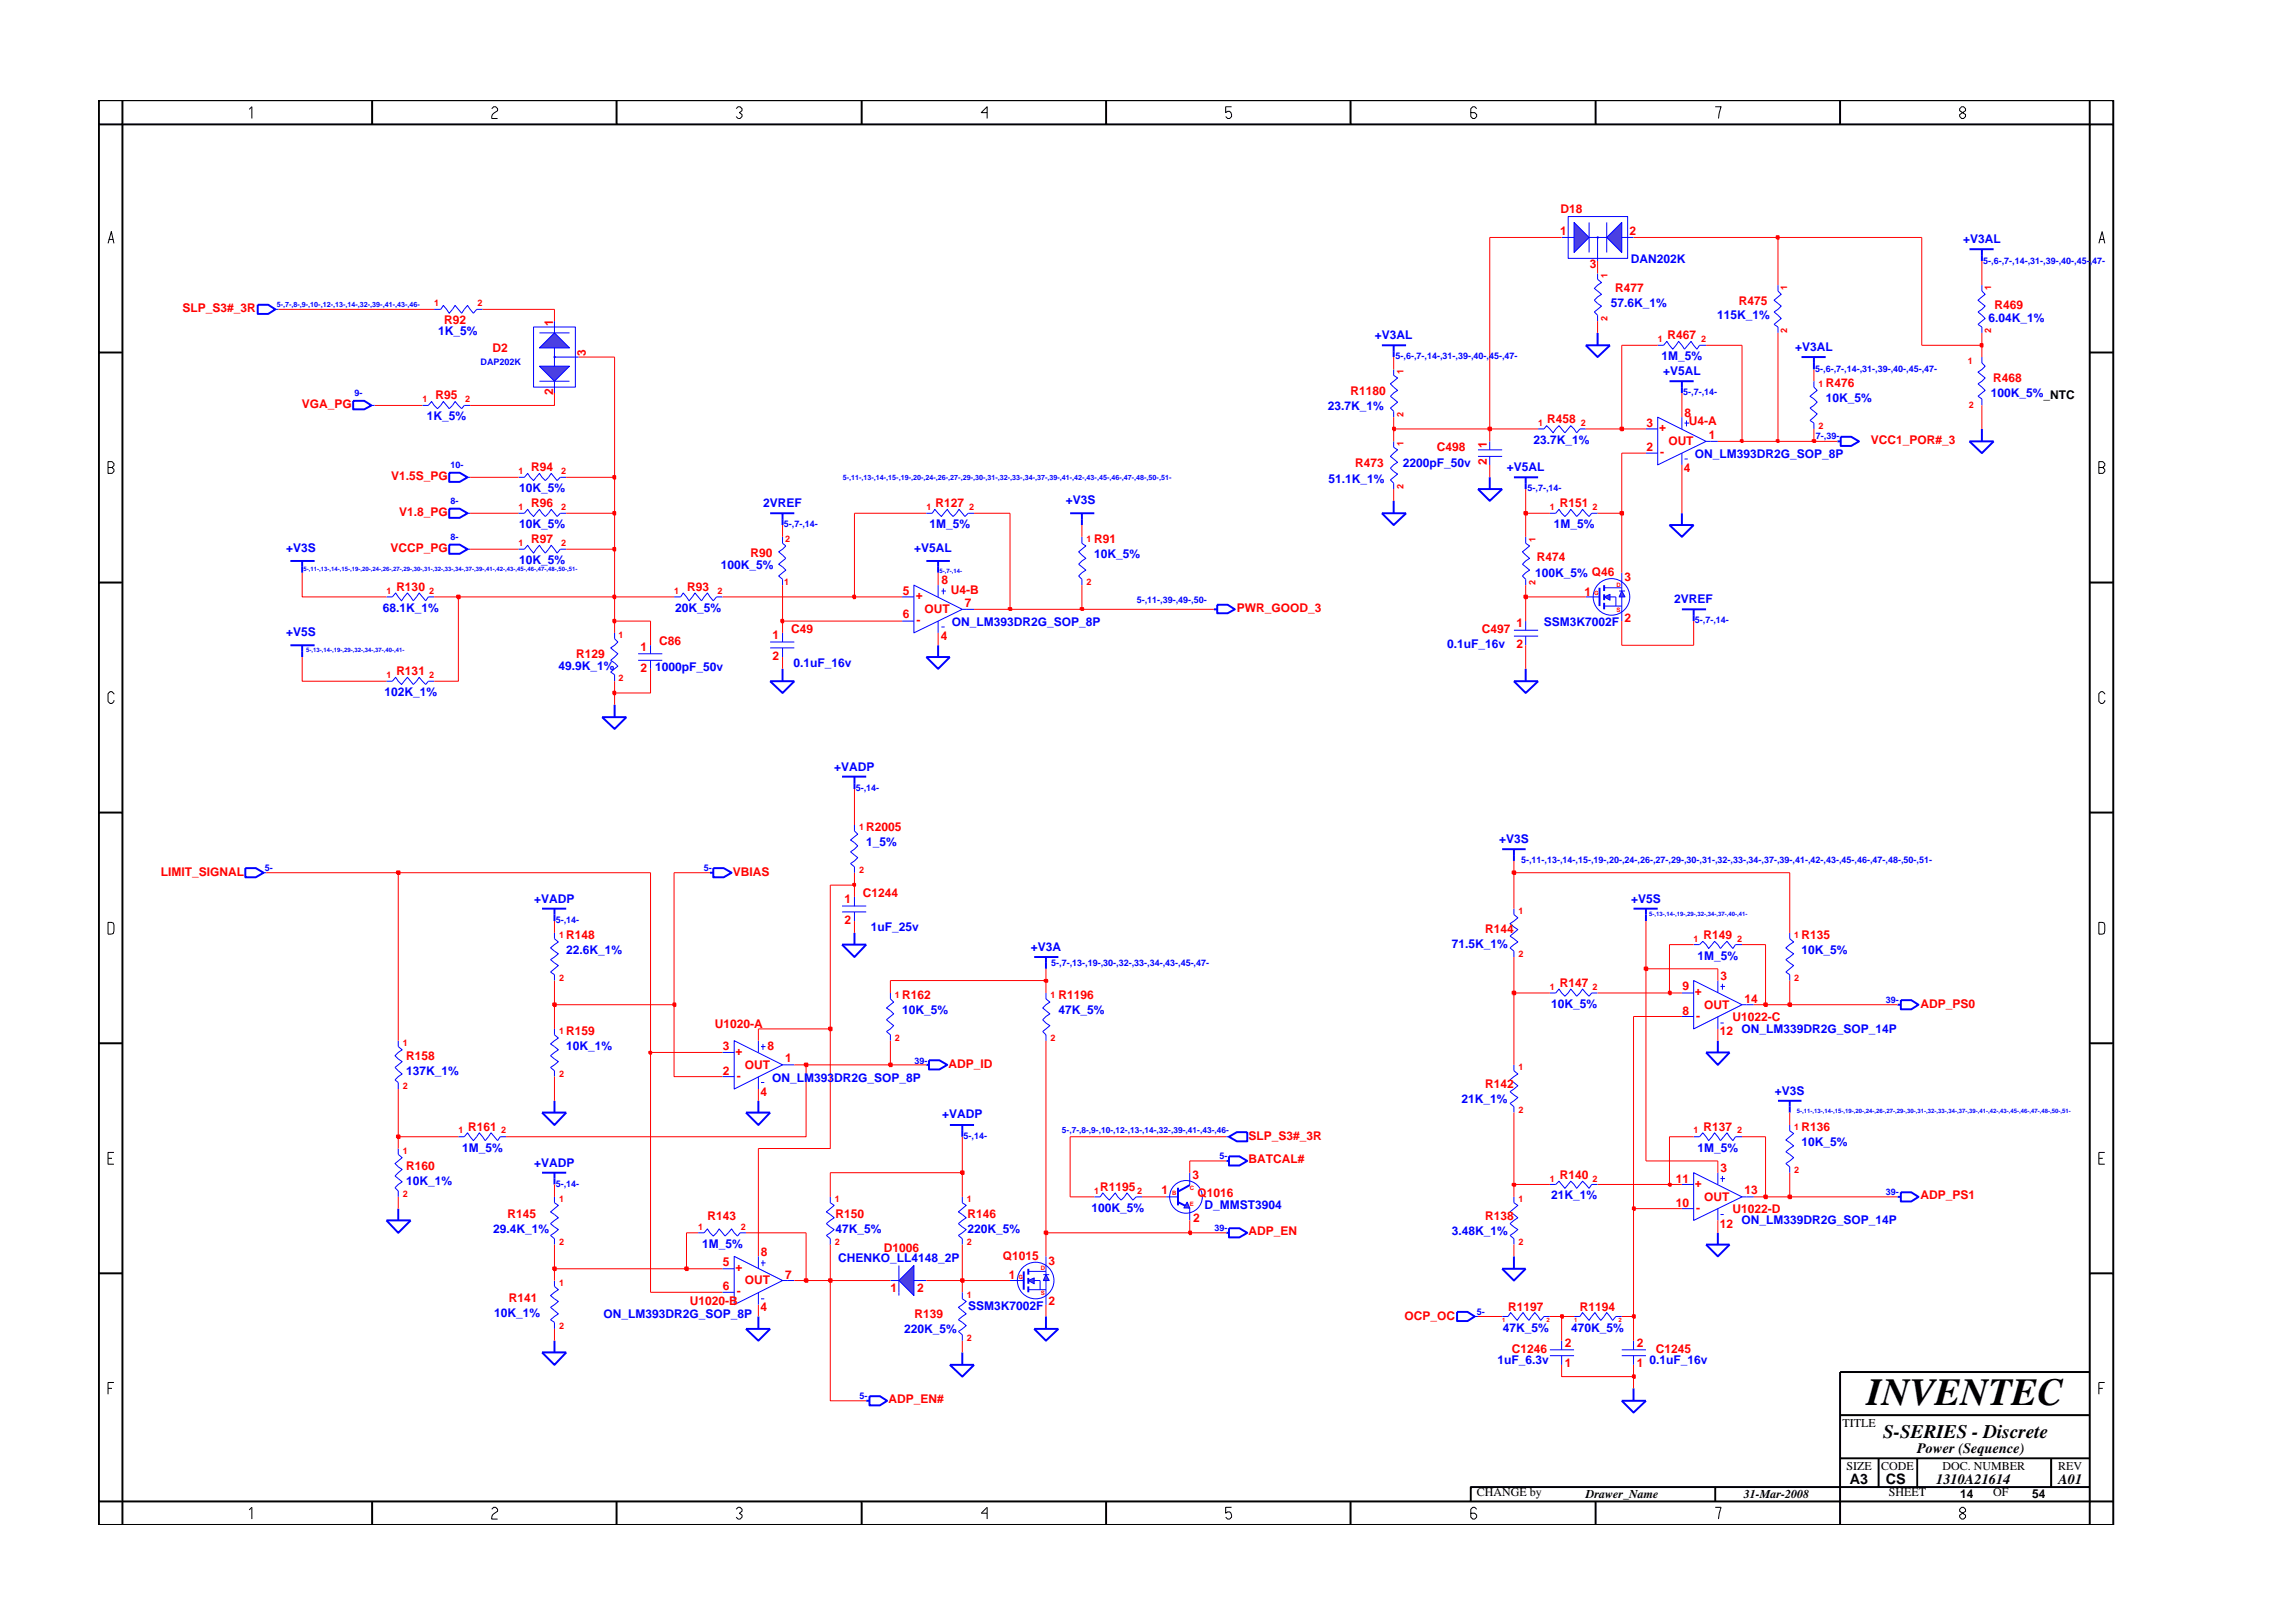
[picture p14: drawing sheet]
<svg xmlns="http://www.w3.org/2000/svg" width="297mm" height="210mm" viewBox="0 0 297 210" stroke-linecap="round" stroke-linejoin="round" font-family="sans-serif">
<defs><g id="words">
<text font-size="5" x="241.8" y="182">INVENTEC</text>
<text font-size="2.5" x="244" y="186.3">S-SERIES - Discrete</text>
<g font-size="1.9">
<text x="248.4" y="188.2">Power (Sequence)</text>
<text x="239.6" y="192.2">A3</text>
<text x="244.3" y="192.3">CS</text>
<text x="250.8" y="192.2">1310A21614</text>
<text x="266.6" y="192.2">A01</text>
</g>
<g font-size="1.6" fill="#f00">
<text x="202.2" y="27.6">D18</text>
<text x="202.1" y="30.5">1</text>
<text x="205.9" y="34.7">3</text>
<text x="211.1" y="30.5">2</text>
<text x="23.6" y="40.4">SLP_S3#_3R</text>
<text x="57.5" y="41.9">R92</text>
<text x="209.2" y="37.9">R477</text>
<text x="225.2" y="39.5">R475</text>
<text x="258.4" y="40">R469</text>
<text x="63.8" y="45.6">D2</text>
<text x="71.7" y="42.3" transform="rotate(-90 71.7 42.3)">1</text>
<text x="75.9" y="46.1" transform="rotate(-90 75.9 46.1)">3</text>
<text x="216" y="44">R467</text>
<text x="39.1" y="52.8">VGA_PG</text>
<text x="56.4" y="51.7">R95</text>
<text x="71.7" y="51.2" transform="rotate(-90 71.7 51.2)">2</text>
<text x="174.9" y="51.2">R1180</text>
<text x="218.2" y="54">8</text>
<text x="236.5" y="50.2">R476</text>
<text x="258.2" y="49.4">R468</text>
<text x="186.1" y="58.4">C498</text>
<text x="192.6" y="58" transform="rotate(-90 192.6 58)">1</text>
<text x="200.4" y="54.8">R458</text>
<text x="213.3" y="55.3">3</text>
<text x="213.3" y="58.4">2</text>
<text x="214.9" y="55.9">+</text>
<text x="215.1" y="59.1">-</text>
<text x="216.1" y="57.6">OUT</text>
<text x="218.8" y="55.1">U4-A</text>
<text x="221.3" y="56.8">1</text>
<text x="242.3" y="57.5">VCC1_POR#_3</text>
<text x="50.7" y="62.2">V1.5S_PG</text>
<text x="68.8" y="61.1">R94</text>
<text x="68.8" y="65.7">R96</text>
<text x="121.2" y="65.7">R127</text>
<text x="175.5" y="60.5">R473</text>
<text x="192.6" y="60.2" transform="rotate(-90 192.6 60.2)">2</text>
<text x="202" y="65.7">R151</text>
<text x="218.1" y="61.2">4</text>
<text x="50.6" y="71.5">VCCP_PG</text>
<text x="51.7" y="66.8">V1.8_PG</text>
<text x="68.8" y="70.4">R97</text>
<text x="141.8" y="70.4">R91</text>
<text x="51.3" y="76.6">R130</text>
<text x="89" y="76.6">R93</text>
<text x="97.2" y="72.1">R90</text>
<text x="116.9" y="77.1">5</text>
<text x="118.6" y="77.7">+</text>
<text x="121.9" y="75.7">8</text>
<text x="123.2" y="77">U4-B</text>
<text x="199.1" y="72.7">R474</text>
<text x="205.3" y="77.2">1</text>
<text x="210.4" y="75.3">3</text>
<text x="85.4" y="83.6">C86</text>
<text x="100.1" y="82.7">1</text>
<text x="102.5" y="82">C49</text>
<text x="116.9" y="80.1">6</text>
<text x="118.7" y="80.9">-</text>
<text x="119.8" y="79.3">OUT</text>
<text x="121.9" y="82.9">4</text>
<text x="125" y="78.6">7</text>
<text x="160.2" y="79.3">PWR_GOOD_3</text>
<text x="192" y="82">C497</text>
<text x="196.4" y="81.2">1</text>
<text x="196.4" y="83.9">2</text>
<text x="210.4" y="80.5">2</text>
<text x="51.3" y="87.4">R131</text>
<text x="74.6" y="85.2">R129</text>
<text x="83" y="84.4">1</text>
<text x="83" y="87">2</text>
<text x="100.1" y="85.5">2</text>
<text x="112.2" y="107.6">R2005</text>
<text x="20.8" y="113.5">LIMIT_SIGNAL</text>
<text x="94.9" y="113.5">VBIAS</text>
<text x="109.4" y="117">1</text>
<text x="109.4" y="119.6">2</text>
<text x="111.8" y="116.2">C1244</text>
<text x="73.3" y="121.6">R148</text>
<text x="192.4" y="120.8">R144</text>
<text x="220.7" y="121.6">R149</text>
<text x="233.4" y="121.6">R135</text>
<text x="116.9" y="129.4">R162</text>
<text x="137.1" y="129.4">R1196</text>
<text x="202" y="127.9">R147</text>
<text x="217.9" y="128.3">9</text>
<text x="217.9" y="131.4">8</text>
<text x="219.6" y="128.9">+</text>
<text x="220.8" y="130.7">OUT</text>
<text x="222.9" y="126.9">3</text>
<text x="226" y="129.9">14</text>
<text x="248.8" y="130.6">ADP_PS0</text>
<text x="52.6" y="137.4">R158</text>
<text x="73.3" y="134.1">R159</text>
<text x="92.6" y="133.2">U1020-A</text>
<text x="93.7" y="136.1">3</text>
<text x="95.3" y="136.7">+</text>
<text x="99.4" y="136.1">8</text>
<text x="101.7" y="137.6">1</text>
<text x="219.7" y="132.1">-</text>
<text x="222.8" y="134.1">12 ON_LM339DR2G_SOP_14P</text>
<text x="224.4" y="132.3">U1022-C</text>
<text x="93.7" y="139.2">2</text>
<text x="95.4" y="139.9">-</text>
<text x="96.5" y="138.4">OUT</text>
<text x="98.5" y="141.9">4</text>
<text x="122.9" y="138.4">ADP_ID</text>
<text x="192.4" y="141">R142</text>
<text x="60.7" y="146.5">R161</text>
<text x="161.7" y="147.7">SLP_S3#_3R</text>
<text x="220.7" y="146.5">R137</text>
<text x="233.4" y="146.5">R136</text>
<text x="52.6" y="151.6">R160</text>
<text x="142.5" y="154.3">R1195</text>
<text x="150.5" y="154.7">1</text>
<text x="154.5" y="152.8">3</text>
<text x="155.1" y="155.1">Q1016</text>
<text x="161.7" y="150.7">BATCAL#</text>
<text x="202" y="152.7">R140</text>
<text x="217.1" y="153.2">11</text>
<text x="219.6" y="153.8">+</text>
<text x="220.8" y="155.6">OUT</text>
<text x="222.9" y="151.8">3</text>
<text x="226" y="154.7">13</text>
<text x="248.8" y="155.4">ADP_PS1</text>
<text x="65.7" y="157.8">R145</text>
<text x="91.6" y="158">R143</text>
<text x="108.2" y="157.8">R150</text>
<text x="125.3" y="157.8">R146</text>
<text x="154.5" y="158.3">2</text>
<text x="161.7" y="160">ADP_EN</text>
<text x="192.4" y="158.1">R138</text>
<text x="217.1" y="156.3">10</text>
<text x="219.7" y="157">-</text>
<text x="222.8" y="159">12</text>
<text x="224.4" y="157.2">U1022-D</text>
<text x="93.7" y="164">5</text>
<text x="93.7" y="167.2">6</text>
<text x="95.3" y="164.6">+</text>
<text x="95.4" y="167.8">-</text>
<text x="96.5" y="166.4">OUT</text>
<text x="98.6" y="162.7">8</text>
<text x="101.7" y="165.6">7</text>
<text x="114.5" y="162.1">D1006</text>
<text x="115.3" y="167.4">1</text>
<text x="118.8" y="167.4">2</text>
<text x="129.9" y="163.2">Q1015</text>
<text x="130.7" y="165.7">1</text>
<text x="135.8" y="163.9">3</text>
<text x="65.9" y="168.7">R141</text>
<text x="89.4" y="169.1">U1020-B</text>
<text x="98.5" y="169.9">4</text>
<text x="118.5" y="170.7">R139</text>
<text x="135.8" y="169.1">2</text>
<text x="181.9" y="171">OCP_OC</text>
<text x="195.4" y="169.8">R1197</text>
<text x="204.7" y="169.8">R1194</text>
<text x="195.9" y="175.3">C1246</text>
<text x="202.7" y="177.1">1</text>
<text x="202.7" y="174.4">2</text>
<text x="212" y="177.1">1</text>
<text x="212" y="174.4">2</text>
<text x="214.5" y="175.3">C1245</text>
<text x="115.1" y="181.8">ADP_EN#</text>
</g>
<g font-size="1.6" fill="#00f">
<text x="211.3" y="34.1">DAN202K</text>
<text x="254.3" y="31.5">+V3AL</text>
<text x="208.7" y="39.8">57.6K_1%</text>
<text x="222.4" y="41.3">115K_1%</text>
<text x="257.6" y="41.7">6.04K_1%</text>
<text x="56.7" y="43.5">1K_5%</text>
<text x="178.1" y="44">+V3AL</text>
<text x="215.2" y="46.7">1M_5%</text>
<text x="232.5" y="45.5">+V3AL</text>
<text x="172" y="53.2">23.7K_1%</text>
<text x="215.4" y="48.6">+V5AL</text>
<text x="236.5" y="52.1">10K_5%</text>
<text x="257.9" y="51.5">100K_5%_NTC</text>
<text x="55.3" y="54.5">1K_5%</text>
<text x="198.7" y="57.5">23.7K_1%</text>
<text x="219.6" y="59.4">ON_LM393DR2G_SOP_8P</text>
<text x="67.2" y="63.8">10K_5%</text>
<text x="98.9" y="65.7">2VREF</text>
<text x="138.1" y="65.3">+V3S</text>
<text x="172.1" y="62.6">51.1K_1%</text>
<text x="181.7" y="60.5">2200pF_50v</text>
<text x="195.2" y="61.1">+V5AL</text>
<text x="37.1" y="71.5">+V3S</text>
<text x="67.2" y="68.4">10K_5%</text>
<text x="118.4" y="71.5">+V5AL</text>
<text x="120.4" y="68.4">1M_5%</text>
<text x="201.3" y="68.4">1M_5%</text>
<text x="67.2" y="73.1">10K_5%</text>
<text x="93.4" y="73.7">100K_5%</text>
<text x="141.8" y="72.3">10K_5%</text>
<text x="198.9" y="74.8">100K_5% Q46</text>
<text x="37.1" y="82.4">+V5S</text>
<text x="49.6" y="79.3">68.1K_1%</text>
<text x="87.5" y="79.3">20K_5%</text>
<text x="123.3" y="81.1">ON_LM393DR2G_SOP_8P</text>
<text x="187.4" y="84">0.1uF_16v</text>
<text x="200" y="81.1">SSM3K7002F</text>
<text x="216.9" y="78.1">2VREF</text>
<text x="72.3" y="86.8">49.9K_1%</text>
<text x="84.9" y="87">1000pF_50v</text>
<text x="102.8" y="86.4">0.1uF_16v</text>
<text x="49.8" y="90.2">102K_1%</text>
<text x="108.1" y="99.8">+VADP</text>
<text x="112.2" y="109.6">1_5%</text>
<text x="194.2" y="109.2">+V3S</text>
<text x="69.2" y="117">+VADP</text>
<text x="211.3" y="117">+V5S</text>
<text x="73.3" y="123.6">22.6K_1%</text>
<text x="112.8" y="120.7">1uF_25v</text>
<text x="133.5" y="123.2">+V3A</text>
<text x="188.1" y="122.8">71.5K_1%</text>
<text x="219.9" y="124.3">1M_5%</text>
<text x="233.4" y="123.6">10K_5%</text>
<text x="116.9" y="131.3">10K_5%</text>
<text x="137.1" y="131.3">47K_5%</text>
<text x="200.9" y="130.6">10K_5%</text>
<text x="73.3" y="136">10K_1%</text>
<text x="52.6" y="139.3">137K_1%</text>
<text x="100" y="140.2">ON_LM393DR2G_SOP_8P</text>
<text x="189.3" y="142.9">21K_1%</text>
<text x="229.9" y="141.8">+V3S</text>
<text x="59.9" y="149.2">1M_5%</text>
<text x="122" y="144.9">+VADP</text>
<text x="219.9" y="149.2">1M_5%</text>
<text x="233.4" y="148.4">10K_5%</text>
<text x="52.6" y="153.5">10K_1%</text>
<text x="69.2" y="151.2">+VADP</text>
<text x="200.9" y="155.4">21K_1%</text>
<text x="63.9" y="159.8">29.4K_1%</text>
<text x="91" y="161.7">1M_5%</text>
<text x="108.2" y="159.7">47K_5%</text>
<text x="125.3" y="159.7">220K_5%</text>
<text x="141.4" y="157">100K_5%</text>
<text x="156" y="156.7">D_MMST3904</text>
<text x="188.1" y="160">3.48K_1%</text>
<text x="225.6" y="158.5">ON_LM339DR2G_SOP_14P</text>
<text x="108.6" y="163.5">CHENKO_LL4148_2P</text>
<text x="64" y="170.6">10K_1%</text>
<text x="78.2" y="170.7">ON_LM393DR2G_SOP_8P</text>
<text x="117.1" y="172.7">220K_5%</text>
<text x="125.4" y="169.7">SSM3K7002F</text>
<text x="194.7" y="172.5">47K_5%</text>
<text x="203.5" y="172.5">470K_5%</text>
<text x="194" y="176.6">1uF_6.3v</text>
<text x="213.7" y="176.6">0.1uF_16v</text>
</g>
<g font-size="1.6">
<text x="238.7" y="184.8">TITLE</text>
<text x="239.2" y="190.4">SIZE</text>
<text x="243.7" y="190.4">CODE</text>
<text x="251.6" y="190.4">DOC. NUMBER</text>
<text x="266.6" y="190.4">REV</text>
<text x="191.3" y="193.9">CHANGE by</text>
<text x="205.4" y="194.1">Drawer_Name</text>
<text x="225.9" y="194.1">31-Mar-2008</text>
<text x="244.7" y="193.9">SHEET</text>
<text x="253.9" y="194.1">14</text>
<text x="258.2" y="193.9">OF</text>
<text x="263.3" y="194.1">54</text>
</g>
<g font-size="1.2" fill="#00f">
<text x="256.9" y="34.2">5-,6-,7-,14-,31-,39-,40-,45-,47-</text>
<text x="62.3" y="47.3">DAP202K</text>
<text x="180.8" y="46.5">5-,6-,7-,14-,31-,39-,40-,45-,47-</text>
<text x="45.9" y="51.3">9-</text>
<text x="218" y="51.2">5-,7-,14-</text>
<text x="235.1" y="48.1">5-,6-,7-,14-,31-,39-,40-,45-,47-</text>
<text x="235.2" y="56.9">7-,39-</text>
<text x="58.4" y="65.3">8-</text>
<text x="58.4" y="60.6">10-</text>
<text x="197.9" y="63.6">5-,7-,14-</text>
<text x="58.4" y="70">8-</text>
<text x="101.5" y="68.3">5-,7-,14-</text>
<text x="147.3" y="78.2">5-,11-,39-,49-,50-</text>
<text x="219.6" y="80.7">5-,7-,14-</text>
<text x="110.9" y="102.5">5-,14-</text>
<text x="34.3" y="112.9">5-</text>
<text x="91.2" y="112.9">5-</text>
<text x="197" y="111.8">5-,11-,13-,14-,15-,19-,20-,24-,26-,27-,29-,30-,31-,32-,33-,34-,37-,39-,41-,42-,43-,45-,46-,47-,48-,50-,51-</text>
<text x="72" y="119.6">5-,14-</text>
<text x="136.2" y="125.2">5-,7-,13-,19-,30-,32-,33-,34-,43-,45-,47-</text>
<text x="244.3" y="130">39-</text>
<text x="118.5" y="137.8">39-</text>
<text x="124.8" y="147.5">5-,14-</text>
<text x="72" y="153.7">5-,14-</text>
<text x="158" y="150.1">5-</text>
<text x="244.3" y="154.8">39-</text>
<text x="157.3" y="159.5">39-</text>
<text x="191.3" y="170.4">5-</text>
<text x="111.3" y="181.2">5-</text>
</g>
<g font-size="1.2" fill="#f00">
<text x="56.2" y="39.7">1</text>
<text x="61.9" y="39.7">2</text>
<text x="208.2" y="41.6" transform="rotate(-90 208.2 41.6)">2</text>
<text x="208.2" y="36.1" transform="rotate(-90 208.2 36.1)">1</text>
<text x="231.5" y="37.6" transform="rotate(-90 231.5 37.6)">1</text>
<text x="257.9" y="37.6" transform="rotate(-90 257.9 37.6)">1</text>
<text x="214.7" y="44.3">1</text>
<text x="220.4" y="44.3">2</text>
<text x="231.5" y="43.1" transform="rotate(-90 231.5 43.1)">2</text>
<text x="254.9" y="47.2">1</text>
<text x="257.9" y="43.1" transform="rotate(-90 257.9 43.1)">2</text>
<text x="54.7" y="52.1">1</text>
<text x="60.3" y="52.1">2</text>
<text x="181.8" y="48.5" transform="rotate(-90 181.8 48.5)">1</text>
<text x="235.6" y="50.1">1</text>
<text x="255" y="52.9">2</text>
<text x="181.8" y="57.8" transform="rotate(-90 181.8 57.8)">1</text>
<text x="181.8" y="54" transform="rotate(-90 181.8 54)">2</text>
<text x="199.2" y="55.2">1</text>
<text x="204.8" y="55.2">2</text>
<text x="235.6" y="55.6">2</text>
<text x="67.2" y="61.4">1</text>
<text x="72.7" y="61.4">2</text>
<text x="181.8" y="63.4" transform="rotate(-90 181.8 63.4)">2</text>
<text x="67.2" y="66.1">1</text>
<text x="67.2" y="70.7">1</text>
<text x="72.7" y="66.1">2</text>
<text x="72.7" y="70.7">2</text>
<text x="101.7" y="70.2">2</text>
<text x="120" y="66.1">1</text>
<text x="125.5" y="66.1">2</text>
<text x="140.7" y="70.2">1</text>
<text x="198.9" y="70.2" transform="rotate(-90 198.9 70.2)">1</text>
<text x="200.8" y="66.1">1</text>
<text x="206.3" y="66.1">2</text>
<text x="50.1" y="77">1</text>
<text x="55.6" y="77">2</text>
<text x="87.3" y="77">1</text>
<text x="92.9" y="77">2</text>
<text x="101.6" y="75.8">1</text>
<text x="140.7" y="75.8">2</text>
<text x="198.9" y="75.8" transform="rotate(-90 198.9 75.8)">2</text>
<text x="80.1" y="82.7">1</text>
<text x="50.1" y="87.8">1</text>
<text x="55.6" y="87.8">2</text>
<text x="80.1" y="88.3">2</text>
<text x="111.3" y="107.6">1</text>
<text x="111.3" y="113.1">2</text>
<text x="196.7" y="118.4">1</text>
<text x="72.4" y="121.6">1</text>
<text x="196.7" y="124">2</text>
<text x="219.4" y="122">1</text>
<text x="225" y="122">2</text>
<text x="232.4" y="121.6">1</text>
<text x="72.4" y="127">2</text>
<text x="115.9" y="129.3">1</text>
<text x="136.1" y="129.3">1</text>
<text x="200.8" y="128.2">1</text>
<text x="206.3" y="128.2">2</text>
<text x="232.4" y="127">2</text>
<text x="52.2" y="135.5">1</text>
<text x="72.4" y="134">1</text>
<text x="115.9" y="134.8">2</text>
<text x="136.1" y="134.8">2</text>
<text x="52.2" y="141.1">2</text>
<text x="72.4" y="139.5">2</text>
<text x="196.7" y="138.7">1</text>
<text x="52.2" y="149.5">1</text>
<text x="59.4" y="146.8">1</text>
<text x="64.9" y="146.8">2</text>
<text x="196.7" y="144.1">2</text>
<text x="219.4" y="146.8">1</text>
<text x="225" y="146.8">2</text>
<text x="232.4" y="146.4">1</text>
<text x="52.2" y="155.1">2</text>
<text x="72.4" y="155.7">1</text>
<text x="108.1" y="155.7">1</text>
<text x="125.3" y="155.7">1</text>
<text x="141.8" y="154.6">1</text>
<text x="147.3" y="154.6">2</text>
<text x="196.7" y="155.7">1</text>
<text x="200.8" y="153.1">1</text>
<text x="206.3" y="153.1">2</text>
<text x="232.4" y="151.9">2</text>
<text x="72.4" y="161.2">2</text>
<text x="90.5" y="159.3">1</text>
<text x="96" y="159.3">2</text>
<text x="108.1" y="161.2">2</text>
<text x="125.3" y="161.2">2</text>
<text x="196.7" y="161.2">2</text>
<text x="72.4" y="166.6">1</text>
<text x="72.4" y="172.2">2</text>
<text x="125.3" y="168.1">1</text>
<text x="125.3" y="173.7">2</text>
</g>
<text font-size="1.1" fill="#00f" x="137.6" y="146.8">5-,7-,8-,9-,10-,12-,13-,14-,32-,39-,41-,43-,46-</text>
<g font-size=".9" fill="#00f">
<text x="35.8" y="39.8">5-,7-,8-,9-,10-,12-,13-,14-,32-,39-,41-,43-,46-</text>
<text x="109.2" y="62.2">5-,11-,13-,14-,15-,19-,20-,24-,26-,27-,29-,30-,31-,32-,33-,34-,37-,39-,41-,42-,43-,45-,46-,47-,48-,50-,51-</text>
</g>
<g font-size=".8" fill="#00f">
<text x="39.3" y="73.9">5-,11-,13-,14-,15-,19-,20-,24-,26-,27-,29-,30-,31-,32-,33-,34-,37-,39-,41-,42-,43-,45-,46-,47-,48-,50-,51-</text>
<text x="121.7" y="74.3">5-,7-,14-</text>
<text x="39.7" y="84.5">5-,13-,14-,19-,29-,32-,34-,37-,40-,41-</text>
<text x="213.6" y="118.7">5-,13-,14-,19-,29-,32-,34-,37-,40-,41-</text>
<text x="232.8" y="144.1">5-,11-,13-,14-,15-,19-,20-,24-,26-,27-,29-,30-,31-,32-,33-,34-,37-,39-,41-,42-,43-,45-,46-,47-,48-,50-,51-</text>
</g>
<g font-size=".8" fill="#f00">
<text x="206.5" y="77.1">G</text>
<text x="209.4" y="76">D</text>
<text x="209.4" y="79.2">S</text>
<text x="151.8" y="154.8">B</text>
<text x="154.1" y="154.2">C</text>
<text x="154.1" y="156.3">E</text>
<text x="131.9" y="165.7">G</text>
<text x="134.8" y="167.7">S</text>
<text x="134.8" y="164.6">D</text>
<text x="194.6" y="171.3">1</text>
<text x="200.3" y="171.3">2</text>
<text x="203.9" y="171.3">1</text>
<text x="209.7" y="171.3">2</text>
</g>
</g></defs>
<path d="M67.2 66.5h.7l.5-.5 .7 .9 .8-.9 .7 .9 .8-.9 .8 .9 .4-.4h.7M110.7 106.9v.7l.4 .5-.9 .7 .9 .8-.9 .7 .9 .8-.9 .8 .5 .4v.8" fill="none" stroke="#00f" stroke-width=".13"/>
<path d="M179 44.7h3.1M180.5 44.7v1.6" fill="none" stroke="#00f" stroke-width=".25"/>
<path d="M71.8 43.1l2 2h-3.9z" fill="#3c3cc8"/>
<path d="M71.8 43.1l2 2h-3.9z" fill="none" stroke="#00f" stroke-width=".13"/>
<path d="M69.9 47.4h3.9l-2 2z" fill="#3c3cc8"/>
<path d="M69.9 47.4h3.9l-2 2zM69.9 49.4h3.9M69.9 43.1h3.9M71.8 46.3h3.2" fill="none" stroke="#00f" stroke-width=".13"/>
<circle cx="71.8" cy="46.3" r=".08" fill="#3c3cc8"/>
<g fill="none" stroke="#00f" stroke-width=".13">
<path d="M256.7 36.9v.8l.5 .4-1 .8 1 .8-1 .7 1 .9-1 .7 .5 .4v.7M56.2 40.1h.9l.3-.5 .8 1 .8-1 .8 1 .8-1 .7 1 .5-.5h.7M69.1 42.4h5.4v7.8h-5.4zM71.8 41.6v1.5M71.8 45.1v2.3M71.8 49.4v1.5M180.5 47.9v.7l.5 .4-.9 .7 .9 .9-.9 .7 .9 .8-.9 .8 .4 .4v.7M180.5 57.2v.7l.5 .4-.9 .8 .9 .8-.9 .7 .9 .8-.9 .8 .4 .4v.8M213.2 58.7h1.5M213.2 55.6h1.5M214.7 54l6.3 3.2-6.3 3zM214.7 44.7h.8l.4-.5 .8 1 .8-1 .7 1 .9-1 .7 1 .4-.5h.8"/>
<path d="M217.9 54v1.6M217.9 58.7v1.5M218.2 59.5h.4M218.2 54.8h.6M218.5 54.5v.7M221 57.2h1.5M87.3 77.3h.9l.3-.5 .8 1 .7-1 .9 1 .7-1 .8 1 .4-.5h.8M101.4 69.5v.9l.4 .3-.9 .8 .9 .8-.9 .8 .9 .8-.9 .7 .5 .4v.8M116.9 77.3h1.5M118.4 75.8l6.3 3.1-6.3 3.1zM121.5 75.8v1.5M121.9 76.6h.6"/>
<path d="M122.2 76.2v.8M124.7 78.9h1.5M79.6 82v.7l.4 .5-.9 .7 .9 .8-.9 .8 .9 .8-.9 .8 .5 .3v.9M82.7 85.5h3.1M82.7 84.7h3.1M84.3 83.6v1.1M84.3 85.5v1.1M116.9 80.5h1.5M121.5 80.5v1.5M121.9 81.2h.5M51.6 134.8v.8l.5 .4-.9 .8 .9 .7-.9 .8 .9 .8-.9 .8 .4 .3v.9M71.8 120.8v.8l.5 .4-1 .8 1 .8-1 .7 1 .8-1 .8 .5 .4v.7"/>
<path d="M115.3 128.6v.8l.5 .4-1 .8 1 .7-1 .8 1 .8-1 .7 .5 .5v.7M135.5 128.6v.8l.5 .4-.9 .8 .9 .7-.9 .8 .9 .8-.9 .7 .4 .5v.7M219.4 122.4h.8l.4-.5 .7 1 .8-1 .8 1 .8-1 .8 1 .3-.5h.9M231.8 120.8v.8l.6 .4-1.1 .8 1.1 .8-1.1 .7 1.1 .8-1.1 .8 .5 .4v.7M59.4 147.3h.7l.5-.5 .7 1 .8-1 .8 1 .7-1 .9 1 .3-.5h.8M154.1 151.9v1.6M196.1 155.1v.7l.5 .4-1 .8 1 .8-1 .7 1 .8-1 .7 .5 .5v.7M200.8 153.4h.7l.5-.4 .7 1 .8-1 .7 1 .8-1 .9 1 .3-.6h.8M231.8 145.7v.8l.6 .3-1.1 .9 1.1 .7-1.1 .8 1.1 .8-1.1 .7 .5 .5v.7M71.8 165.9v.8l.5 .4-1 .7 1 .8-1 .8 1 .8-1 .8 .5 .3v.9M93.6 167.4h1.5M93.6 164.4h1.5"/>
<path d="M95.1 162.8l6.3 3.1-6.3 3.1zM98.2 162.8v1.6M98.2 167.4v1.6M98.6 168.3h.4M98.6 163.6h.6M98.8 163.3v.7M101.4 165.9h1.5M124.7 167.4v.9l.5 .3-1.1 .8 1.1 .8-1.1 .8 1.1 .7-1.1 .8 .6 .4v.8M191 170.5h.5"/>
<circle cx="71.8" cy="46.3" r=".08"/>
<circle cx="153.6" cy="155.1" r="2.12"/>
</g>
<g fill="none" stroke="#00f" stroke-width=".25">
<path d="M255.1 32.3h3.2M256.7 32.3v1.5M216.3 49.4h3.1M217.9 49.4v1.5M37.6 72.7h3.2M39.1 72.7v1.5M99.8 66.5h3.1M101.4 66.5v1.5M120 72.7h3M121.5 72.7v1.5M138.6 66.5h3.2M140.2 66.5v1.5"/>
<path d="M179 66.5h3.1l-1.6 1.5zM180.5 64.9v1.6M191.5 63.4h3.1l-1.6 1.5zM193 61.8v1.6M196.1 61.8h3.1M197.6 61.8v1.6M217.9 78.9h3.1M219.4 78.9v1.6M109.1 100.6h3.1M110.7 100.6v1.6M194.6 110h3M196.1 110v1.5"/>
<path d="M109.1 122.4h3.1l-1.5 1.6zM110.7 120.8v1.6M50.1 158.1h3.1l-1.6 1.6zM51.6 156.6v1.5M152.6 153.9v2.3M152.6 155.7l1.5 .8M154.1 153.5l-1.5 .9M158.9 159.7h.3M159.2 159.1h1.4l1 .6-1 .6h-1.4zM230.3 142.6h3.1M231.8 142.6v1.5M245.8 155.1h.4"/>
<path d="M246.2 154.5h1.4l.9 .6-.9 .5h-1.4zM70.2 175.2h3.1l-1.5 1.6zM71.8 173.7v1.5M96.6 172.2h3.2l-1.6 1.5zM98.2 170.5v1.7M134 172.2h3.1l-1.6 1.5zM135.5 170.5v1.7M188.8 170h1.3l.9 .5-.9 .6h-1.3zM194.6 164.4h3l-1.5 1.5zM196.1 162.8v1.6M211.6 179.9v1.6M210.1 181.5h3.1l-1.6 1.5z"/>
</g>
<path d="M153.8 155.7l.3 .8h-.7z" fill="#3c3cc8"/>
<g fill="none" stroke="#00f" stroke-width=".13">
<path d="M207 35.4v.8l.5 .4-1 .8 1 .7-1 .8 1 .8-1 .7 .5 .4v.8M48.1 52.5h.4M256.7 46.3v.7l.5 .4-1 .8 1 .8-1 .7 1 .9-1 .7 .5 .4v.8M140.2 69.5v.9l.5 .3-1 .8 1 .8-1 .8 1 .8-1 .7 .5 .4v.8M93.6 139.5h1.5M93.6 136.3h1.5M95.1 134.8l6.3 3.2-6.3 3.1zM98.2 134.8v1.5M98.2 139.5v1.6M98.6 135.6h.6M98.8 135.2v.8M101.4 138h1.5"/>
<path d="M196.1 138v.7l.5 .4-1 .8 1 .8-1 .7 1 .8-1 .7 .5 .5v.7M217.9 128.6h1.5M217.9 131.7h1.5M219.4 127l6.3 3.2-6.3 3.1zM222.5 127v1.6M222.5 131.7v1.6M222.9 132.5h.4M222.9 127.8h.6M223.1 127.5v.7M225.7 130.2h1.5M98.6 140.2h.4M141.8 155.1h.7l.4-.6 .8 1 .8-1 .7 1 .8-1 .8 1 .4-.4h.7"/>
<path d="M151.1 155.1h1.5M153.8 155.7l.3 .8h-.7zM154.1 156.5v1.6M158.9 147.3h.3M219.4 147.3h.8l.4-.5 .7 1 .8-1 .8 1 .8-1 .8 1 .3-.5h.9M130.8 165.9h1.8M200.8 175.6h3.1M200.8 174.9h3.1M202.3 173.7v1.2M202.3 175.6v1.2M203.9 170.5h.8l.3-.5 .9 1.1 .7-1.1 .8 1.1 .7-1.1 .8 1.1 .4-.6h.8M210.1 175.6h3.1"/>
<path d="M210.1 174.9h3.1M211.6 173.7v1.2M211.6 175.6v1.2"/>
</g>
<g fill="none" stroke="#00f" stroke-width=".25">
<path d="M45.7 51.9h1.5l.9 .6-.9 .5h-1.5zM205.4 44.7h3.2l-1.6 1.6zM207 43.1v1.6M157.3 78.9h.4M157.7 78.3h1.3l1 .6-1 .5h-1.3zM92 113.1h.4M92.4 112.5h1.4l1 .6-1 .6h-1.4zM211.6 117.7h3.1M213.2 117.7v1.6M159.2 147.3l1-.6h1.4v1.2h-1.4zM123 176.8h3.2l-1.5 1.5zM124.7 175.2v1.6"/>
<path d="M132.6 164.7v2.4"/>
</g>
<path d="M135.5 165.1l.4 .8h-.7z" fill="#3c3cc8"/>
<path d="M135.2 165.1h.7M135.5 165.1l.4 .8h-.7z" fill="none" stroke="#00f" stroke-width=".13"/>
<path d="M133.2 165.9l.8-.3v.7z" fill="#3c3cc8"/>
<g fill="none" stroke="#00f" stroke-width=".13">
<path d="M230.3 36.9v.8l.4 .4-.9 .8 .9 .8-.9 .7 .9 .9-.9 .7 .5 .4v.7M54.7 52.5h.8l.4-.5 .8 .9 .7-.9 .8 .9 .8-.9 .8 .9 .3-.4h.8M199.2 55.6h.8l.3-.5 .9 1 .8-1 .7 1 .8-1 .7 1 .5-.5h.7M235 49.4v.8l.4 .4-.9 .7 .9 .8-.9 .8 .9 .7-.9 .9 .5 .3v.8M50.1 77.3h.7l.5-.5 .7 1 .8-1 .7 1 .8-1 .8 1 .4-.5h.7M60.6 61.8h.3M60.6 71.1h.3M120 66.5h.8l.3-.5 .8 .9 .8-.9 .8 .9 .7-.9 .8 .9 .4-.4h.8M197.6 69.5v.9l.5 .3-.9 .8 .9 .8-.9 .8 .9 .8-.9 .7 .4 .4v.8M200.8 66.5h.7l.5-.5 .7 .9 .8-.9 .7 .9 .8-.9 .9 .9 .3-.4h.8M205.4 77.3h1.8M50.1 88.3h.7l.5-.6 .7 1 .8-1 .7 1 .8-1 .8 1 .4-.4h.7"/>
<path d="M99.8 83.9h3.1M99.8 83.2h3.1M101.4 82v1.2M101.4 83.9v1.2M196.1 81.6h3.1M196.1 82.4h3.1M197.6 80.5v1.1M197.6 82.4v1.2M90.5 159.7h.7l.4-.5 .8 .9 .8-.9 .7 .9 .9-.9 .7 .9 .4-.4h.7M124.7 155.1v.7l.5 .4-1.1 .8 1.1 .8-1.1 .7 1.1 .8-1.1 .7 .6 .5v.7M133.2 165.9l.8-.3v.7zM133.2 167.1h2.3"/>
<path d="M133.2 164.7h2.3M134 165.9h.7v1.2M135.5 162.8v2.3M135.5 165.9v3.1M194.6 170.5h.8l.3-.5 .8 1.1 .8-1.1 .8 1.1 .7-1.1 .8 1.1 .4-.6h.8"/>
<circle cx="134.2" cy="165.9" r="2.37"/>
</g>
<g fill="none" stroke="#00f" stroke-width=".25">
<path d="M233.4 46.3h3.1M235 46.3v1.6M238 57.2h.4M238.4 56.6h1.4l1 .6-1 .6h-1.4zM58.2 70.6h1.3l1.1 .5-1.1 .6h-1.3zM58.2 61.2h1.3l1.1 .6-1.1 .6h-1.3zM207.2 76.1v2.4M216.3 68h3.1l-1.5 1.5zM217.9 66.5v1.5M99.8 88.3h3.1l-1.5 1.5zM101.4 86.6v1.7M120 138h.3"/>
<path d="M120.3 137.4h1.4l1 .6-1 .5h-1.4zM134 124h3.1M135.5 124v1.5M245.8 130.2h.4M246.2 129.6h1.4l.9 .6-.9 .6h-1.4zM70.2 144.1h3.1l-1.5 1.6zM71.8 142.6v1.5M96.6 144.1h3.2l-1.6 1.6zM98.2 142.6v1.5M158.9 150.4h.3M159.2 149.8h1.4l1 .6-1 .6h-1.4zM133.2 164.4v.7"/>
<path d="M133.2 165.6v.7M133.2 166.7v.7M112.2 181.5h.4M112.6 180.9h1.4l.9 .6-.9 .6h-1.4z"/>
</g>
<path d="M210.1 76.6l.4 .7h-.8z" fill="#3c3cc8"/>
<path d="M209.7 76.6h.8M210.1 76.6l.4 .7h-.8z" fill="none" stroke="#00f" stroke-width=".13"/>
<path d="M207.8 77.3l.8-.3v.8z" fill="#3c3cc8"/>
<g fill="none" stroke="#00f" stroke-width=".13">
<path d="M191.5 58.3h3.1M191.5 59.1h3.1M193 57.2v1.1M193 59.1v1.1M207.8 76.1h2.3M207.8 77.3l.8-.3v.8zM207.8 78.5h2.3M208.6 77.3h.7v1.2M210.1 74.2v2.4M210.1 77.3v3.2M107.6 155.1v.7l.5 .4-1.1 .8 1.1 .8-1.1 .7 1.1 .8-1.1 .7 .6 .5v.7M217.9 153.4h1.5"/>
<path d="M217.9 156.6h1.5M219.4 151.9l6.3 3.2-6.3 3zM222.5 151.9v1.5M222.5 156.6v1.5M222.9 157.3h.4M222.9 152.7h.6M223.1 152.3v.8M225.7 155.1h1.5"/>
<circle cx="208.8" cy="77.3" r="2.37"/>
</g>
<path d="M207.8 75.8v.8M207.8 77v.8M207.8 78.1v.8M37.6 83.6h3.2M39.1 83.6v1.5M221 136.3h3.1l-1.6 1.7zM222.5 134.8v1.5" fill="none" stroke="#00f" stroke-width=".25"/>
<path d="M203.9 28.8l2 2-2 1.9z" fill="#3c3cc8"/>
<path d="M203.9 28.8l2 2-2 1.9z" fill="none" stroke="#00f" stroke-width=".13"/>
<path d="M208.1 30.8l2-2v3.9z" fill="#3c3cc8"/>
<path d="M205.9 28.8v3.9M207 30.8v3M208.1 30.8l2-2v3.9zM208.1 28.8v3.9" fill="none" stroke="#00f" stroke-width=".13"/>
<circle cx="207" cy="30.8" r=".08" fill="#3c3cc8"/>
<g fill="none" stroke="#00f" stroke-width=".13">
<path d="M202.3 30.8h1.6M203.1 28.1h7.7v5.4h-7.7zM205.9 30.8h2.2M210.1 30.8h1.5M115.3 165.9h1.1M116.4 163.9v3.9M118.4 165.9h1.6"/>
<circle cx="207" cy="30.8" r=".08"/>
</g>
<path d="M120 85.1h3l-1.5 1.5zM121.5 83.6v1.5" fill="none" stroke="#00f" stroke-width=".25"/>
<path d="M118.4 163.9v3.9l-2-1.9z" fill="#3c3cc8"/>
<g fill="none" stroke="#00f" stroke-width=".13">
<path d="M35.7 40.1h.4M60.6 66.5h.3M67.2 61.8h.7l.5-.5 .7 1 .8-1 .7 1 .8-1 .8 1 .4-.5h.7M67.2 71.1h.7l.5-.5 .7 1.1 .8-1.1 .7 1.1 .8-1.1 .8 1.1 .4-.6h.7M34.1 113.1h.4M109.1 118.1h3.1M109.1 117.4h3.1M110.7 116.2v1.2M110.7 118.1v1.2M196.1 117.7v.8l.5 .4-1 .8 1 .7-1 .9 1 .7-1 .8 .5 .4v.8M71.8 133.3v.8l.5 .4-1 .7 1 .8-1 .8 1 .7-1 .8 .5 .4v.8M200.8 128.6h.7l.5-.5 .7 1 .8-1 .7 1 .8-1 .9 1 .3-.5h.8"/>
<path d="M51.6 148.8v.7l.5 .5-.9 .7 .9 .8-.9 .8 .9 .8-.9 .8 .4 .4v.8M71.8 155.1v.7l.5 .4-1 .8 1 .8-1 .7 1 .8-1 .7 .5 .5v.7M118.4 163.9v3.9l-2-1.9z"/>
</g>
<g fill="none" stroke="#00f" stroke-width=".25">
<path d="M33.4 39.5h1.3l1 .6-1 .6h-1.3zM255.1 57.2h3.2l-1.6 1.5zM256.7 55.6v1.6M58.2 65.9h1.3l1.1 .6-1.1 .6h-1.3zM78 92.9h3.1l-1.5 1.5zM79.6 91.3v1.6M196.1 88.3h3.1l-1.6 1.5zM197.6 86.6v1.7M31.8 112.5h1.3l1 .6-1 .6h-1.3zM70.2 117.7h3.1M71.8 117.7v1.6M70.2 151.9h3.1"/>
<path d="M71.8 151.9v1.5M123 145.7h3.2M124.7 145.7v1.6M222.5 159.7v1.5M221 161.2h3.1l-1.6 1.6z"/>
</g>
<path d="M107.6 165.9v15.6h4.6M202.3 176.8v1.5h9.3v1.6" fill="none" stroke="#f00" stroke-width=".13"/>
<path d="M211.5 178.2h.3v.3h-.3z" fill="#8e2323"/>
<path d="M211.5 178.2h.3v.3h-.3z" fill="none" stroke="#f00" stroke-width=".25"/>
<path d="M71.8 172.2v1.5M98.2 169v1.5M124.7 173.7v1.5M135.5 169v1.5M191.5 170.5h3.1M200.8 170.5h1.5v3.2M211.6 170.5v3.2M211.6 176.8v1.5" fill="none" stroke="#f00" stroke-width=".13"/>
<path d="M202.2 170.4h.3v.3h-.3z" fill="#8e2323"/>
<path d="M202.2 170.4h.3v.3h-.3z" fill="none" stroke="#f00" stroke-width=".25"/>
<path d="M202.3 170.5h1.6M210.1 170.5h1.5" fill="none" stroke="#f00" stroke-width=".13"/>
<path d="M211.5 170.4h.3v.3h-.3z" fill="#8e2323"/>
<path d="M211.5 170.4h.3v.3h-.3z" fill="none" stroke="#f00" stroke-width=".25"/>
<path d="M84.3 136.3v31.1h9.3M211.6 156.6v13.9M71.8 164.4v1.5M102.9 165.9h1.5M124.7 165.9v1.5" fill="none" stroke="#f00" stroke-width=".13"/>
<path d="M104.3 165.7h.3v.4h-.3z" fill="#8e2323"/>
<path d="M104.3 165.7h.3v.4h-.3z" fill="none" stroke="#f00" stroke-width=".25"/>
<path d="M104.4 159.7v6.2h3.2" fill="none" stroke="#f00" stroke-width=".13"/>
<path d="M107.4 165.7h.3v.4h-.3z" fill="#8e2323"/>
<path d="M107.4 165.7h.3v.4h-.3z" fill="none" stroke="#f00" stroke-width=".25"/>
<path d="M107.6 161.2v4.7h7.7M120 165.9h4.7" fill="none" stroke="#f00" stroke-width=".13"/>
<path d="M124.5 165.7h.3v.4h-.3z" fill="#8e2323"/>
<path d="M124.5 165.7h.3v.4h-.3z" fill="none" stroke="#f00" stroke-width=".25"/>
<path d="M124.7 161.2v4.7h6.1" fill="none" stroke="#f00" stroke-width=".13"/>
<path d="M71.7 164.2h.3v.3h-.3z" fill="#8e2323"/>
<path d="M71.7 164.2h.3v.3h-.3z" fill="none" stroke="#f00" stroke-width=".25"/>
<path d="M71.8 161.2v3.2h17.1" fill="none" stroke="#f00" stroke-width=".13"/>
<path d="M88.8 164.2h.3v.3h-.3z" fill="#8e2323"/>
<path d="M88.8 164.2h.3v.3h-.3z" fill="none" stroke="#f00" stroke-width=".25"/>
<path d="M90.5 159.7h-1.6v4.7h4.7M96.6 159.7h7.8M98.2 148.8v14M135.5 159.7v3.1M196.1 161.2v1.6" fill="none" stroke="#f00" stroke-width=".13"/>
<path d="M135.3 159.5h.4v.4h-.4z" fill="#8e2323"/>
<path d="M135.3 159.5h.4v.4h-.4z" fill="none" stroke="#f00" stroke-width=".25"/>
<path d="M135.5 134.8v24.9h18.6" fill="none" stroke="#f00" stroke-width=".13"/>
<path d="M154 159.5h.3v.4h-.3z" fill="#8e2323"/>
<path d="M154 159.5h.3v.4h-.3z" fill="none" stroke="#f00" stroke-width=".25"/>
<path d="M51.6 155.1v1.5M154.1 158.1v1.6h4.8M222.5 158.1v1.6" fill="none" stroke="#f00" stroke-width=".13"/>
<path d="M211.5 156.4h.3v.3h-.3z" fill="#8e2323"/>
<path d="M211.5 156.4h.3v.3h-.3z" fill="none" stroke="#f00" stroke-width=".25"/>
<path d="M211.6 131.7v24.9h6.3M71.8 153.4v1.7M107.6 151.9v3.2M124.7 151.9v3.2M138.6 147.3v7.8h3.2M147.9 155.1h3.2M196.1 153.4v1.7M227.2 155.1h1.5" fill="none" stroke="#f00" stroke-width=".13"/>
<path d="M228.5 154.9h.4v.3h-.4z" fill="#8e2323"/>
<path d="M228.5 154.9h.4v.3h-.4z" fill="none" stroke="#f00" stroke-width=".25"/>
<path d="M228.7 147.3v7.8h3.1" fill="none" stroke="#f00" stroke-width=".13"/>
<path d="M231.7 154.9h.3v.3h-.3z" fill="#8e2323"/>
<path d="M231.7 154.9h.3v.3h-.3z" fill="none" stroke="#f00" stroke-width=".25"/>
<path d="M231.8 151.9v3.2h14" fill="none" stroke="#f00" stroke-width=".13"/>
<path d="M195.9 153.4h.4v.2h-.4z" fill="#8e2323"/>
<path d="M195.9 153.4h.4v.2h-.4z" fill="none" stroke="#f00" stroke-width=".25"/>
<path d="M196.1 144.1v9.3h4.7M207 153.4h9.3" fill="none" stroke="#f00" stroke-width=".13"/>
<path d="M216.2 153.4h.2v.2h-.2z" fill="#8e2323"/>
<path d="M216.2 153.4h.2v.2h-.2z" fill="none" stroke="#f00" stroke-width=".25"/>
<path d="M107.6 151.9h17.1M216.3 147.3v6.1h1.6" fill="none" stroke="#f00" stroke-width=".13"/>
<path d="M124.5 151.8h.3v.3h-.3z" fill="#8e2323"/>
<path d="M124.5 151.8h.3v.3h-.3z" fill="none" stroke="#f00" stroke-width=".25"/>
<path d="M107.6 133.3v15.5h-9.4M213.2 125.5v24.9h9.3v1.5M51.6 147.3v1.5M124.7 147.3v4.6M158.9 150.4h-4.8v1.5" fill="none" stroke="#f00" stroke-width=".13"/>
<path d="M51.4 147.1h.4v.3h-.4z" fill="#8e2323"/>
<path d="M51.4 147.1h.4v.3h-.4z" fill="none" stroke="#f00" stroke-width=".25"/>
<path d="M71.8 139.5v3.1M87.3 130.2v9.3h6.3M102.9 138h1.5v9.3h-38.8M51.6 141.1v6.2h7.8M98.2 141.1v1.5M138.6 147.3h20.3M216.3 147.3h3.1M225.7 147.3h3M231.8 144.1v1.6" fill="none" stroke="#f00" stroke-width=".13"/>
<path d="M104.3 137.8h.3v.3h-.3z" fill="#8e2323"/>
<path d="M104.3 137.8h.3v.3h-.3z" fill="none" stroke="#f00" stroke-width=".25"/>
<path d="M104.4 138h10.9" fill="none" stroke="#f00" stroke-width=".13"/>
<path d="M115.2 137.8h.3v.3h-.3z" fill="#8e2323"/>
<path d="M115.2 137.8h.3v.3h-.3z" fill="none" stroke="#f00" stroke-width=".25"/>
<path d="M115.3 134.8v3.2h4.7M196.1 128.6v9.4" fill="none" stroke="#f00" stroke-width=".13"/>
<path d="M84.1 136.3h.3v.2h-.3z" fill="#8e2323"/>
<path d="M84.1 136.3h.3v.2h-.3z" fill="none" stroke="#f00" stroke-width=".25"/>
<path d="M51.6 113.1v21.7M84.3 113.1v23.2h9.3M71.8 130.2v3.1M107.6 133.3h-9.4v1.5M222.5 133.3v1.5" fill="none" stroke="#f00" stroke-width=".13"/>
<path d="M107.4 133.1h.3v.4h-.3z" fill="#8e2323"/>
<path d="M107.4 133.1h.3v.4h-.3z" fill="none" stroke="#f00" stroke-width=".25"/>
<path d="M107.6 114.7v18.6M211.6 131.7h6.3" fill="none" stroke="#f00" stroke-width=".13"/>
<path d="M71.7 130h.3v.3h-.3z" fill="#8e2323"/>
<path d="M71.7 130h.3v.3h-.3z" fill="none" stroke="#f00" stroke-width=".25"/>
<path d="M71.8 127v3.2h15.5" fill="none" stroke="#f00" stroke-width=".13"/>
<path d="M87.2 130h.3v.3h-.3z" fill="#8e2323"/>
<path d="M87.2 130h.3v.3h-.3z" fill="none" stroke="#f00" stroke-width=".25"/>
<path d="M87.3 113.1v17.1M227.2 130.2h1.5" fill="none" stroke="#f00" stroke-width=".13"/>
<path d="M228.5 130h.4v.3h-.4z" fill="#8e2323"/>
<path d="M228.5 130h.4v.3h-.4z" fill="none" stroke="#f00" stroke-width=".25"/>
<path d="M228.7 122.4v7.8h3.1" fill="none" stroke="#f00" stroke-width=".13"/>
<path d="M231.7 130h.3v.3h-.3z" fill="#8e2323"/>
<path d="M231.7 130h.3v.3h-.3z" fill="none" stroke="#f00" stroke-width=".25"/>
<path d="M115.3 127v1.6M135.5 127v1.6M231.8 127v3.2h14" fill="none" stroke="#f00" stroke-width=".13"/>
<path d="M195.9 128.5h.4v.3h-.4z" fill="#8e2323"/>
<path d="M195.9 128.5h.4v.3h-.4z" fill="none" stroke="#f00" stroke-width=".25"/>
<path d="M196.1 124v4.6h4.7M207 128.6h9.3" fill="none" stroke="#f00" stroke-width=".13"/>
<path d="M216.2 128.5h.2v.3h-.2z" fill="#8e2323"/>
<path d="M216.2 128.5h.2v.3h-.2z" fill="none" stroke="#f00" stroke-width=".25"/>
<path d="M115.3 127h20.2M216.3 122.4v6.2h1.6" fill="none" stroke="#f00" stroke-width=".13"/>
<path d="M135.3 126.9h.4v.3h-.4z" fill="#8e2323"/>
<path d="M135.3 126.9h.4v.3h-.4z" fill="none" stroke="#f00" stroke-width=".25"/>
<path d="M135.5 125.5v1.5M222.5 125.5v1.5" fill="none" stroke="#f00" stroke-width=".13"/>
<path d="M213 125.3h.4v.4h-.4z" fill="#8e2323"/>
<path d="M213 125.3h.4v.4h-.4z" fill="none" stroke="#f00" stroke-width=".25"/>
<path d="M71.8 119.3v1.5M107.6 114.7h3.1v1.5M110.7 119.3v1.5M196.1 113.1v4.6M213.2 119.3v6.2h9.3M231.8 113.1v7.7M216.3 122.4h3.1M225.7 122.4h3" fill="none" stroke="#f00" stroke-width=".13"/>
<path d="M110.5 114.5h.3v.3h-.3z" fill="#8e2323"/>
<path d="M110.5 114.5h.3v.3h-.3z" fill="none" stroke="#f00" stroke-width=".25"/>
<path d="M34.5 113.1h17.1M110.7 113.1v1.6" fill="none" stroke="#f00" stroke-width=".13"/>
<path d="M51.4 112.9h.4v.3h-.4z" fill="#8e2323"/>
<path d="M51.4 112.9h.4v.3h-.4z" fill="none" stroke="#f00" stroke-width=".25"/>
<path d="M51.6 113.1h32.7M87.3 113.1h4.7" fill="none" stroke="#f00" stroke-width=".13"/>
<path d="M195.9 112.9h.4v.3h-.4z" fill="#8e2323"/>
<path d="M195.9 112.9h.4v.3h-.4z" fill="none" stroke="#f00" stroke-width=".25"/>
<path d="M79.6 89.8v1.5M110.7 102.2v4.7M196.1 111.5v1.6h35.7" fill="none" stroke="#f00" stroke-width=".13"/>
<path d="M79.4 89.6h.3v.3h-.3z" fill="#8e2323"/>
<path d="M79.4 89.6h.3v.3h-.3z" fill="none" stroke="#f00" stroke-width=".25"/>
<path d="M59.4 77.3v11h-3.2M39.1 85.1v3.2h11M79.6 80.5v1.5M84.3 86.6v3.2h-4.7v-1.5M84.3 80.5v3.1M101.4 80.5v1.5M101.4 85.1v1.5M121.5 82v1.6M197.6 83.6v3M219.4 80.5v3.1h-9.3v-3.1" fill="none" stroke="#f00" stroke-width=".13"/>
<path d="M79.4 80.3h.3v.3h-.3z" fill="#8e2323"/>
<path d="M79.4 80.3h.3v.3h-.3z" fill="none" stroke="#f00" stroke-width=".25"/>
<path d="M79.6 77.3v3.2h4.7" fill="none" stroke="#f00" stroke-width=".13"/>
<path d="M101.2 80.3h.3v.3h-.3z" fill="#8e2323"/>
<path d="M101.2 80.3h.3v.3h-.3z" fill="none" stroke="#f00" stroke-width=".25"/>
<path d="M101.4 75.8v4.7h15.5M126.2 78.9h4.6M197.6 77.3v3.2" fill="none" stroke="#f00" stroke-width=".13"/>
<path d="M130.7 78.8h.3v.2h-.3z" fill="#8e2323"/>
<path d="M130.7 78.8h.3v.2h-.3z" fill="none" stroke="#f00" stroke-width=".25"/>
<path d="M130.8 66.5v12.4h9.4" fill="none" stroke="#f00" stroke-width=".13"/>
<path d="M140 78.8h.3v.2h-.3z" fill="#8e2323"/>
<path d="M140 78.8h.3v.2h-.3z" fill="none" stroke="#f00" stroke-width=".25"/>
<path d="M39.1 74.2v3.1h11M56.2 77.3h3.2M140.2 75.8v3.1h17.1" fill="none" stroke="#f00" stroke-width=".13"/>
<path d="M59.2 77.2h.3v.3h-.3z" fill="#8e2323"/>
<path d="M59.2 77.2h.3v.3h-.3z" fill="none" stroke="#f00" stroke-width=".25"/>
<path d="M59.4 77.3h20.2" fill="none" stroke="#f00" stroke-width=".13"/>
<path d="M79.4 77.2h.3v.3h-.3z" fill="#8e2323"/>
<path d="M79.4 77.2h.3v.3h-.3z" fill="none" stroke="#f00" stroke-width=".25"/>
<path d="M79.6 71.1v6.2h7.7M93.6 77.3h17.1" fill="none" stroke="#f00" stroke-width=".13"/>
<path d="M110.5 77.2h.3v.3h-.3z" fill="#8e2323"/>
<path d="M110.5 77.2h.3v.3h-.3z" fill="none" stroke="#f00" stroke-width=".25"/>
<path d="M110.7 66.5v10.8h6.2" fill="none" stroke="#f00" stroke-width=".13"/>
<path d="M197.5 77.2h.3v.3h-.3z" fill="#8e2323"/>
<path d="M197.5 77.2h.3v.3h-.3z" fill="none" stroke="#f00" stroke-width=".25"/>
<path d="M60.9 71.1h6.3M73.3 71.1h6.3M121.5 74.2v1.6M197.6 75.8v1.5h7.8M210.1 66.5v7.7" fill="none" stroke="#f00" stroke-width=".13"/>
<path d="M79.4 71h.3v.3h-.3z" fill="#8e2323"/>
<path d="M79.4 71h.3v.3h-.3z" fill="none" stroke="#f00" stroke-width=".25"/>
<path d="M60.9 66.5h6.3M73.3 66.5h6.3v4.6M101.4 68v1.5M140.2 68v1.5M197.6 66.5v3" fill="none" stroke="#f00" stroke-width=".13"/>
<path d="M79.4 66.3h.3v.4h-.3z" fill="#8e2323"/>
<path d="M79.4 66.3h.3v.4h-.3z" fill="none" stroke="#f00" stroke-width=".25"/>
<path d="M79.6 61.8v4.7M110.7 66.5h9.3M126.2 66.5h4.6" fill="none" stroke="#f00" stroke-width=".13"/>
<path d="M197.5 66.3h.3v.4h-.3z" fill="#8e2323"/>
<path d="M197.5 66.3h.3v.4h-.3z" fill="none" stroke="#f00" stroke-width=".25"/>
<path d="M197.6 63.4v3.1h3.2M207 66.5h3.1" fill="none" stroke="#f00" stroke-width=".13"/>
<path d="M209.9 66.3h.4v.4h-.4z" fill="#8e2323"/>
<path d="M209.9 66.3h.4v.4h-.4z" fill="none" stroke="#f00" stroke-width=".25"/>
<path d="M210.1 58.7v7.8M60.9 61.8h6.3M73.3 61.8h6.3M180.5 63.4v1.5M217.9 60.2v6.3" fill="none" stroke="#f00" stroke-width=".13"/>
<path d="M79.4 61.7h.3v.3h-.3z" fill="#8e2323"/>
<path d="M79.4 61.7h.3v.3h-.3z" fill="none" stroke="#f00" stroke-width=".25"/>
<path d="M79.6 46.3v15.5M180.5 55.6v1.6M193 55.6v1.6M210.1 58.7h3.1M222.5 57.2h3.2M193 60.2v1.6" fill="none" stroke="#f00" stroke-width=".13"/>
<path d="M225.5 57h.2v.3h-.2z" fill="#8e2323"/>
<path d="M225.5 57h.2v.3h-.2z" fill="none" stroke="#f00" stroke-width=".25"/>
<path d="M225.7 44.7v12.5h4.6" fill="none" stroke="#f00" stroke-width=".13"/>
<path d="M230.2 57h.2v.3h-.2z" fill="#8e2323"/>
<path d="M230.2 57h.2v.3h-.2z" fill="none" stroke="#f00" stroke-width=".25"/>
<path d="M230.3 43.1v14.1h4.7" fill="none" stroke="#f00" stroke-width=".13"/>
<path d="M234.8 57h.3v.3h-.3z" fill="#8e2323"/>
<path d="M234.8 57h.3v.3h-.3z" fill="none" stroke="#f00" stroke-width=".25"/>
<path d="M235 55.6v1.6h3" fill="none" stroke="#f00" stroke-width=".13"/>
<path d="M180.5 55.4h.2v.3h-.2z" fill="#8e2323"/>
<path d="M180.5 55.4h.2v.3h-.2z" fill="none" stroke="#f00" stroke-width=".25"/>
<path d="M180.5 54v1.6h12.5" fill="none" stroke="#f00" stroke-width=".13"/>
<path d="M192.8 55.4h.4v.3h-.4z" fill="#8e2323"/>
<path d="M192.8 55.4h.4v.3h-.4z" fill="none" stroke="#f00" stroke-width=".25"/>
<path d="M193 30.8v24.8h6.2M205.4 55.6h4.7" fill="none" stroke="#f00" stroke-width=".13"/>
<path d="M209.9 55.4h.4v.3h-.4z" fill="#8e2323"/>
<path d="M209.9 55.4h.4v.3h-.4z" fill="none" stroke="#f00" stroke-width=".25"/>
<path d="M248.9 30.8v13.9h7.8v1.6M48.5 52.5h6.2M71.8 50.9v1.6h-10.9M75 46.3h4.6M180.5 46.3v1.6M214.7 44.7h-4.6v10.9h3.1M217.9 50.9v3.1M221 44.7h4.7M235 47.9v1.5M256.7 52.5v3.1" fill="none" stroke="#f00" stroke-width=".13"/>
<path d="M256.6 44.6h.2v.3h-.2z" fill="#8e2323"/>
<path d="M256.6 44.6h.2v.3h-.2z" fill="none" stroke="#f00" stroke-width=".25"/>
<path d="M193 30.8h9.3M207 33.8v1.6M211.6 30.8h18.7v6.1M256.7 33.8v3.1M36.1 40.1h20.1M62.5 40.1h9.3v1.5M207 41.6v1.5M256.7 43.1v1.6" fill="none" stroke="#f00" stroke-width=".13"/>
<path d="M230.2 30.6h.2v.3h-.2z" fill="#8e2323"/>
<path d="M230.2 30.6h.2v.3h-.2z" fill="none" stroke="#f00" stroke-width=".25"/>
<path d="M230.3 30.8h18.6" fill="none" stroke="#f00" stroke-width=".13"/>
<g fill="none" stroke="#000" stroke-width=".25">
<path d="M12.8 13h261v184.6h-261zM15.9 13v184.6M48.2 13v3.1M79.9 13v3.1M111.6 13v3.1M143.3 13v3.1M174.9 13v3.1M206.7 13v3.1M238.4 13v3.1M270.7 13v184.6M273.8 16.1h-261M12.8 45.7h3.1"/>
<path d="M270.7 45.7h3.1M12.8 75.5h3.1M270.7 75.5h3.1M12.8 105.3h3.1M270.7 105.3h3.1M12.8 135.2h3.1M270.7 135.2h3.1M12.8 165h3.1M270.7 177.7h-32.3v19.9M270.7 165h3.1M48.2 194.5v3.1M79.9 194.5v3.1"/>
<path d="M111.6 194.5v3.1M143.3 194.5v3.1M174.9 194.5v3.1M206.7 194.5v3.1M222.2 192.6v1.9M238.4 183.3h32.3M238.4 188.9h32.3M243.4 188.9v3.7M248.4 188.9v3.7M265.7 188.9v3.7M270.7 192.6h-80.2v1.9M273.8 194.5h-261"/>
</g>
<g fill="none" stroke="#000" stroke-width=".13">
<path d="M32.3 14.2l.3-.4v1.6M63.7 14.1l.3-.3h.2l.3 .3v.2l-.7 .5-.1 .6h.8M95.4 14.1l.2-.3h.3l.2 .3v.2l-.3 .3 .3 .2v.3l-.2 .3h-.3l-.2-.3M127.9 14.6h-.8l.8-.8v1.6M159.5 13.8h-.7v.8l.2-.2a.5 .5 0 0 1 .5 .7l-.2 .3h-.3l-.2-.3M191.3 14.1l-.3-.3h-.2l-.3 .3v1l.3 .3h.2l.3-.3v-.3l-.3-.2h-.5M222.2 13.8h.8l-.4 1.6M254.1 13.8l-.2 .3v.2l.7 .5v.3l-.2 .3h-.3l-.2-.3v-.3l.7-.5v-.2l-.2-.3zM14 31.5l.4-1.5 .4 1.5M14.1 31h.6M272 31h.6M272.7 31.5l-.4-1.5-.4 1.5"/>
<path d="M14 59.8h.5l.3 .3v.2l-.3 .3 .3 .2v.3l-.3 .2h-.5zM14 60.6h.5M271.9 60.6h.5l.3-.3v-.2l-.3-.3h-.5v1.5h.5l.3-.2v-.3l-.3-.2M14.8 89.9l-.3-.3h-.2l-.3 .3v1l.3 .2h.2l.3-.2v-.2M272.7 89.9l-.3-.3h-.3l-.2 .3v1l.2 .2h.3l.3-.2v-.2M14 119.5l.7 .1 .1 .2-.1 1.1-.7 .1zM271.9 119.5l.7 .1 .1 .2-.1 1.1-.7 .1zM14 150.1h.5M14.8 149.3h-.8v1.5h.8M271.9 150.1h.5M272.7 149.3h-.8v1.5h.8M14 179.9h.5"/>
<path d="M14.8 179.1h-.8v1.5M271.9 179.9h.5M272.7 179.1h-.8v1.5M32.3 195.6l.3-.3v1.5M63.7 195.5l.3-.2h.2l.3 .2v.3l-.5 .3-.3 .4v.3h.8M95.4 195.5l.2-.2h.3l.2 .2v.3l-.3 .2 .3 .3v.2l-.2 .3h-.3l-.2-.3M127.9 196h-.8l.8-.7v1.5M159.5 195.3h-.7v.7l.2-.1a.5 .5 0 0 1 .5 .6l-.2 .3h-.3l-.2-.3M191.3 195.5l-.3-.2h-.2l-.3 .2v1l.3 .3h.2l.3-.3v-.2l-.3-.3h-.5M222.2 195.3h.8l-.4 1.5M254.1 195.3l-.2 .2v.3l.7 .5v.2l-.2 .3h-.3l-.2-.3v-.2l.7-.5v-.3l-.2-.2z"/>
</g>
<use href="#words"/>
</svg>
